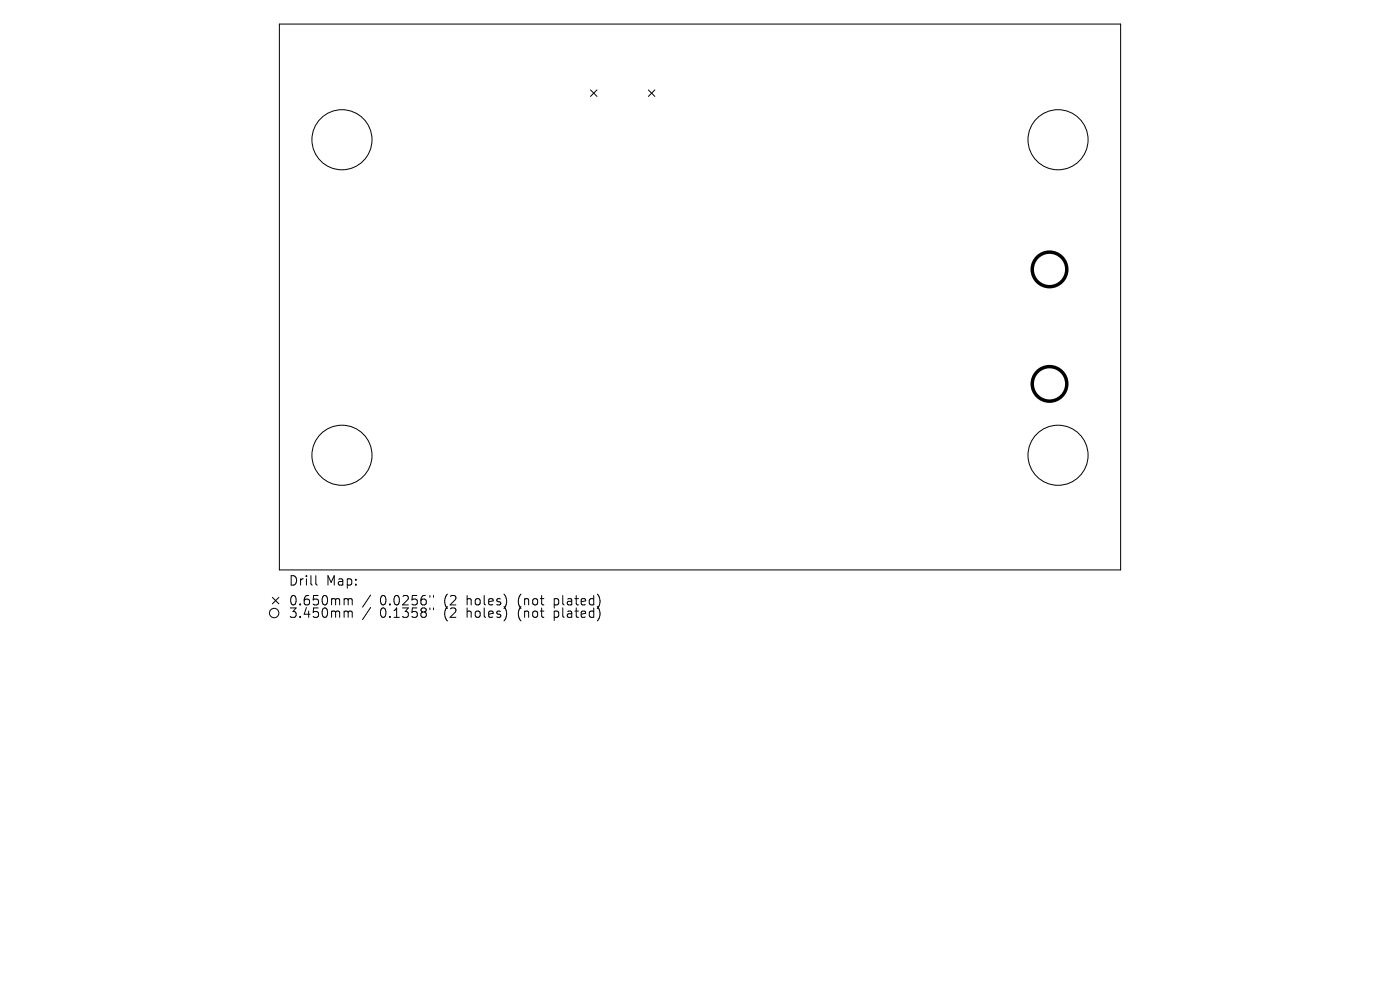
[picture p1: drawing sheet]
<svg xmlns="http://www.w3.org/2000/svg" width="297mm" height="210mm" viewBox="0 0 297 210" stroke-linecap="round" stroke-linejoin="round" font-family="sans-serif">
<defs><g id="words">
<g font-size="2.8">
<text x="61.2" y="124.5">Drill</text>
<text x="69.2" y="124.5">Map:</text>
<text x="61.2" y="128.7">0.650mm</text>
<text x="61.2" y="131.3">3.450mm</text>
<text x="80.6" y="128.7">0.0256&quot;</text>
<text x="80.6" y="131.3">0.1358&quot;</text>
<text x="94.3" y="128.7">(2</text>
<text x="94.3" y="131.3">(2</text>
<text x="99.3" y="128.7">holes)</text>
<text x="99.3" y="131.3">holes)</text>
<text x="110.4" y="128.7">(not</text>
<text x="110.4" y="131.3">(not</text>
<text x="118.2" y="128.7">plated)</text>
<text x="118.2" y="131.3">plated)</text>
</g>
</g></defs>
<g fill="none" stroke="#000" stroke-width=".21">
<path d="M59.3 5.1h178.4v115.8h-178.4zM125.3 19.1l1.3 1.4M126.6 19.1l-1.3 1.4M137.5 19.1l1.4 1.4M138.9 19.1l-1.4 1.4M57.8 126.7l1.4 1.4M59.2 126.7l-1.4 1.4M67 122.1v1.7l.3 .3M73.3 127l.5 .1 .1 .2M73.3 129.6l.5 .1 .1 .2M73.9 127.3l.2-.3 .5 .1 .1 1.2M73.9 127.3v1"/>
<path d="M73.9 129.9v1.1M73.9 129.9l.2-.3 .5 .1 .1 1.3M78.6 126.2l-1.7 2.6M78.6 128.9l-1.7 2.5M91.2 126.3v.4M91.2 129v.3M92 126.3v.4M92 129v.3"/>
<circle cx="72.5" cy="29.6" r="6.4"/>
<circle cx="224.5" cy="29.6" r="6.4"/>
<circle cx="72.5" cy="96.6" r="6.4"/>
<circle cx="224.5" cy="96.6" r="6.4"/>
<circle cx="58.2" cy="130" r="1"/>
</g>
<g fill="none" stroke="#000" stroke-width=".73">
<circle cx="222.7" cy="57.1" r="3.7"/>
<circle cx="222.7" cy="81.4" r="3.7"/>
</g>
<use href="#words"/>
</svg>
